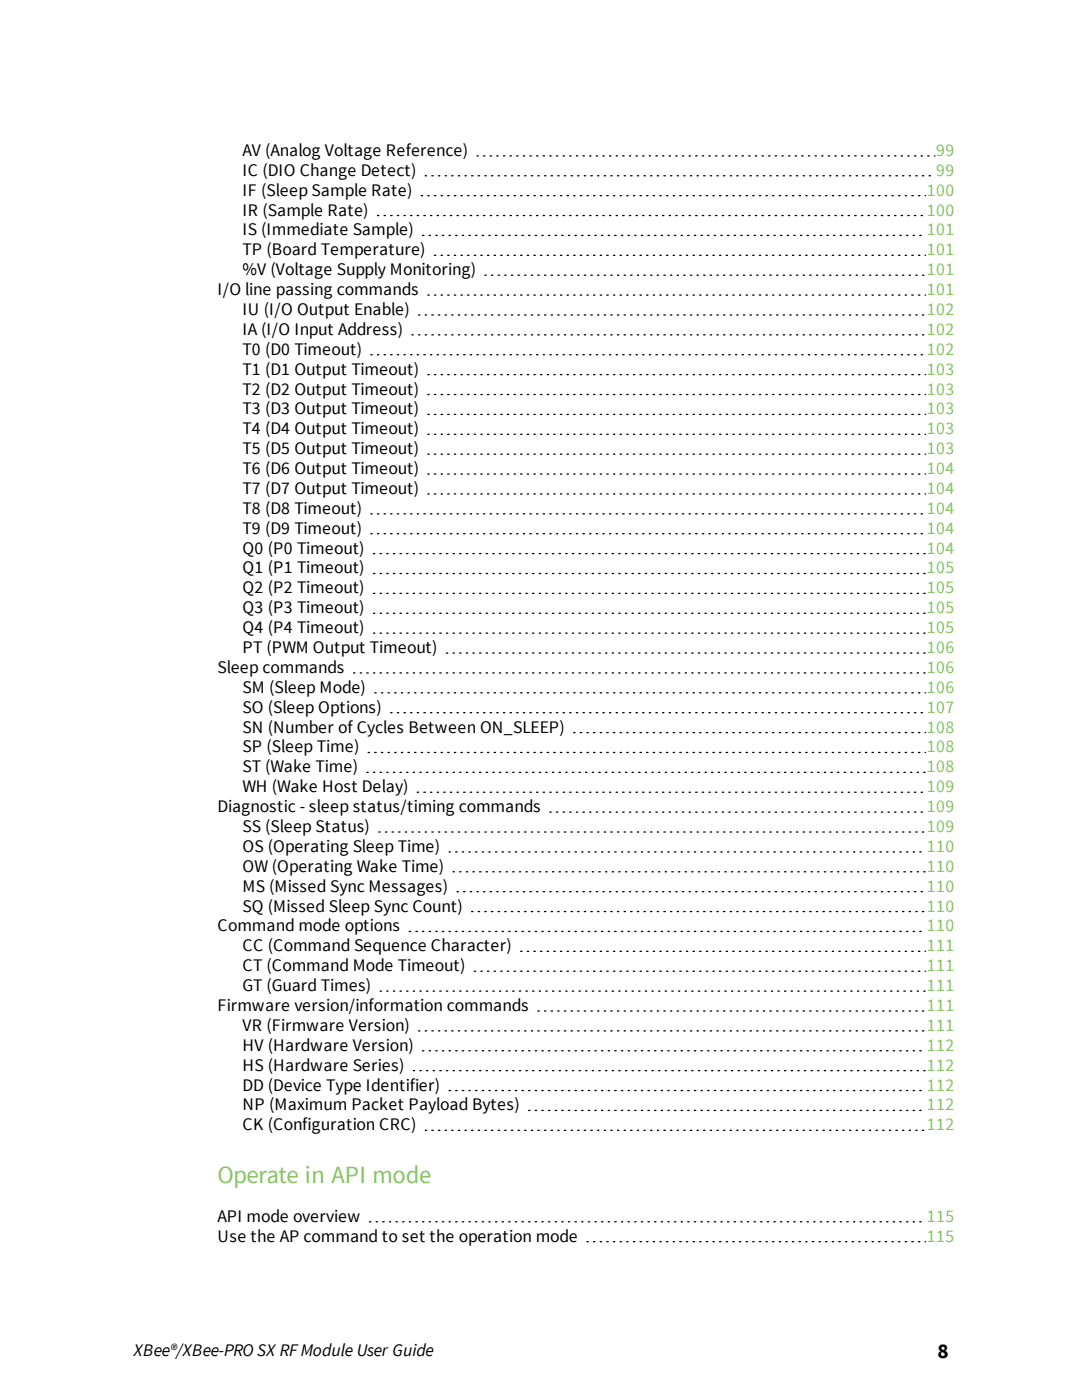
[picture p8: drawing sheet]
<svg xmlns="http://www.w3.org/2000/svg" width="216mm" height="279mm" viewBox="0 0 216 279" stroke-linecap="round" stroke-linejoin="round" font-family="sans-serif">
<defs><g id="words">
<text font-size="4.9" fill="#84c361" x="43.4" y="236">Operate in API mode</text>
<text font-size="4.2" x="187.1" y="271.1">8</text>
<g font-size="3.5">
<text x="48.4" y="31.1">AV (Analog Voltage Reference)</text>
<text x="48.4" y="35.1">IC (DIO Change Detect)</text>
<text x="48.4" y="39">IF (Sleep Sample Rate)</text>
<text x="48.4" y="43">IR (Sample Rate)</text>
<text x="48.4" y="47">IS (Immediate Sample)</text>
<text x="48.4" y="51">TP (Board Temperature)</text>
<text x="43.4" y="58.9">I/O line passing commands</text>
<text x="48.4" y="54.9">%V (Voltage Supply Monitoring)</text>
<text x="48.4" y="62.9">IU (I/O Output Enable)</text>
<text x="48.4" y="66.8">IA (I/O Input Address)</text>
<text x="48.4" y="70.8">T0 (D0 Timeout)</text>
<text x="48.4" y="74.8">T1 (D1 Output Timeout)</text>
<text x="48.4" y="78.7">T2 (D2 Output Timeout)</text>
<text x="48.4" y="82.7">T3 (D3 Output Timeout)</text>
<text x="48.4" y="86.7">T4 (D4 Output Timeout)</text>
<text x="48.4" y="90.6">T5 (D5 Output Timeout)</text>
<text x="48.4" y="94.6">T6 (D6 Output Timeout)</text>
<text x="48.4" y="98.6">T7 (D7 Output Timeout)</text>
<text x="48.4" y="102.5">T8 (D8 Timeout)</text>
<text x="48.4" y="106.5">T9 (D9 Timeout)</text>
<text x="48.4" y="110.5">Q0 (P0 Timeout)</text>
<text x="48.4" y="114.5">Q1 (P1 Timeout)</text>
<text x="48.4" y="118.4">Q2 (P2 Timeout)</text>
<text x="48.4" y="122.4">Q3 (P3 Timeout)</text>
<text x="48.4" y="126.4">Q4 (P4 Timeout)</text>
<text x="48.4" y="130.3">PT (PWM Output Timeout)</text>
<text x="43.4" y="134.3">Sleep commands</text>
<text x="48.4" y="138.3">SM (Sleep Mode)</text>
<text x="48.4" y="142.2">SO (Sleep Options)</text>
<text x="48.4" y="146.2">SN (Number of Cycles Between ON_SLEEP)</text>
<text x="48.4" y="150.2">SP (Sleep Time)</text>
<text x="48.4" y="154.1">ST (Wake Time)</text>
<text x="48.4" y="158.1">WH (Wake Host Delay)</text>
<text x="43.4" y="162.1">Diagnostic - sleep status/timing commands</text>
<text x="48.4" y="166">SS (Sleep Status)</text>
<text x="48.4" y="170">OS (Operating Sleep Time)</text>
<text x="48.4" y="174">OW (Operating Wake Time)</text>
<text x="48.4" y="178">MS (Missed Sync Messages)</text>
<text x="43.4" y="185.9">Command mode options</text>
<text x="48.4" y="181.9">SQ (Missed Sleep Sync Count)</text>
<text x="48.4" y="189.9">CC (Command Sequence Character)</text>
<text x="48.4" y="193.8">CT (Command Mode Timeout)</text>
<text x="48.4" y="197.8">GT (Guard Times)</text>
<text x="43.4" y="201.8">Firmware version/information commands</text>
<text x="48.4" y="205.7">VR (Firmware Version)</text>
<text x="48.4" y="209.7">HV (Hardware Version)</text>
<text x="48.4" y="213.7">HS (Hardware Series)</text>
<text x="48.4" y="217.6">DD (Device Type Identifier)</text>
<text x="48.4" y="221.6">NP (Maximum Packet Payload Bytes)</text>
<text x="48.4" y="225.6">CK (Configuration CRC)</text>
<text x="43.4" y="243.8">API mode overview</text>
<text x="43.4" y="247.8">Use the AP command to set the operation mode</text>
<text x="26.7" y="270.6">XBee®/XBee-PRO SXRFModule User Guide</text>
</g>
<g font-size="3.5" fill="#84c361">
<text x="186.8" y="31.1">99</text>
<text x="186.8" y="35.1">99</text>
<text x="184.9" y="39">100</text>
<text x="184.9" y="43">100</text>
<text x="184.9" y="47">101</text>
<text x="184.9" y="51">101</text>
<text x="184.9" y="54.9">101</text>
<text x="184.9" y="58.9">101</text>
<text x="184.9" y="62.9">102</text>
<text x="184.9" y="66.8">102</text>
<text x="184.9" y="70.8">102</text>
<text x="184.9" y="74.8">103</text>
<text x="184.9" y="78.7">103</text>
<text x="184.9" y="82.7">103</text>
<text x="184.9" y="86.7">103</text>
<text x="184.9" y="90.6">103</text>
<text x="184.9" y="94.6">104</text>
<text x="184.9" y="98.6">104</text>
<text x="184.9" y="102.5">104</text>
<text x="184.9" y="106.5">104</text>
<text x="184.9" y="110.5">104</text>
<text x="184.9" y="114.5">105</text>
<text x="184.9" y="118.4">105</text>
<text x="184.9" y="122.4">105</text>
<text x="184.9" y="126.4">105</text>
<text x="184.9" y="130.3">106</text>
<text x="184.9" y="134.3">106</text>
<text x="184.9" y="138.3">106</text>
<text x="184.9" y="142.2">107</text>
<text x="184.9" y="146.2">108</text>
<text x="184.9" y="150.2">108</text>
<text x="184.9" y="154.1">108</text>
<text x="184.9" y="158.1">109</text>
<text x="184.9" y="162.1">109</text>
<text x="184.9" y="166">109</text>
<text x="184.9" y="170">110</text>
<text x="184.9" y="174">110</text>
<text x="184.9" y="178">110</text>
<text x="184.9" y="181.9">110</text>
<text x="184.9" y="185.9">110</text>
<text x="184.9" y="189.9">111</text>
<text x="184.9" y="193.8">111</text>
<text x="184.9" y="197.8">111</text>
<text x="184.9" y="201.8">111</text>
<text x="184.9" y="205.7">111</text>
<text x="184.9" y="209.7">112</text>
<text x="184.9" y="213.7">112</text>
<text x="184.9" y="217.6">112</text>
<text x="184.9" y="221.6">112</text>
<text x="184.9" y="225.6">112</text>
<text x="184.9" y="243.8">115</text>
<text x="184.9" y="247.8">115</text>
</g>
</g></defs>
<g fill="none" stroke="#000" stroke-width=".26" stroke-dasharray=".3 1.1">
<path d="M84.1 39h100.6M84.8 35.1h101.7M95.2 31.1h91.3M75.3 43h109.4M84.3 47h100.4M85.4 58.9h99.3M86.7 51h98M96.8 54.9h87.9M74 70.8h110.7M82.2 66.8h102.5M83.5 62.9h101.2M85.4 74.8h99.3"/>
<path d="M85.4 78.7h99.3M85.4 82.7h99.3M85.4 86.7h99.3M85.4 90.6h99.3M85.4 94.6h99.3M85.4 98.6h99.3M74 102.5h110.7M74 106.5h110.7M74.5 110.5h110.2M74.5 114.5h110.2M74.5 118.4h110.2M70.6 134.3h114.1"/>
<path d="M74.5 122.4h110.2M74.5 126.4h110.2M74.8 138.3h109.9M89.1 130.3h95.6M73.2 154.1h111.5M73.5 150.2h111.2M78 142.2h106.7M83.3 158.1h101.4M114.5 146.2h70.2M75.6 166h109.1M89.6 170h95.1M90.4 174h94.3"/>
<path d="M91.2 178h93.5M109.7 162.1h75M75.8 197.8h108.9M81.7 185.9h103M94.1 181.9h90.6M94.6 193.8h90.1M103.9 189.9h80.8M82.5 213.7h102.2M83.5 205.7h101.2M84.3 209.7h100.4M89.6 217.6h95.1M107.3 201.8h77.4"/>
<path d="M84.8 225.6h99.9M105.5 221.6h79.2M73.7 243.8h111M117.1 247.8h67.6"/>
</g>
<use href="#words"/>
</svg>
